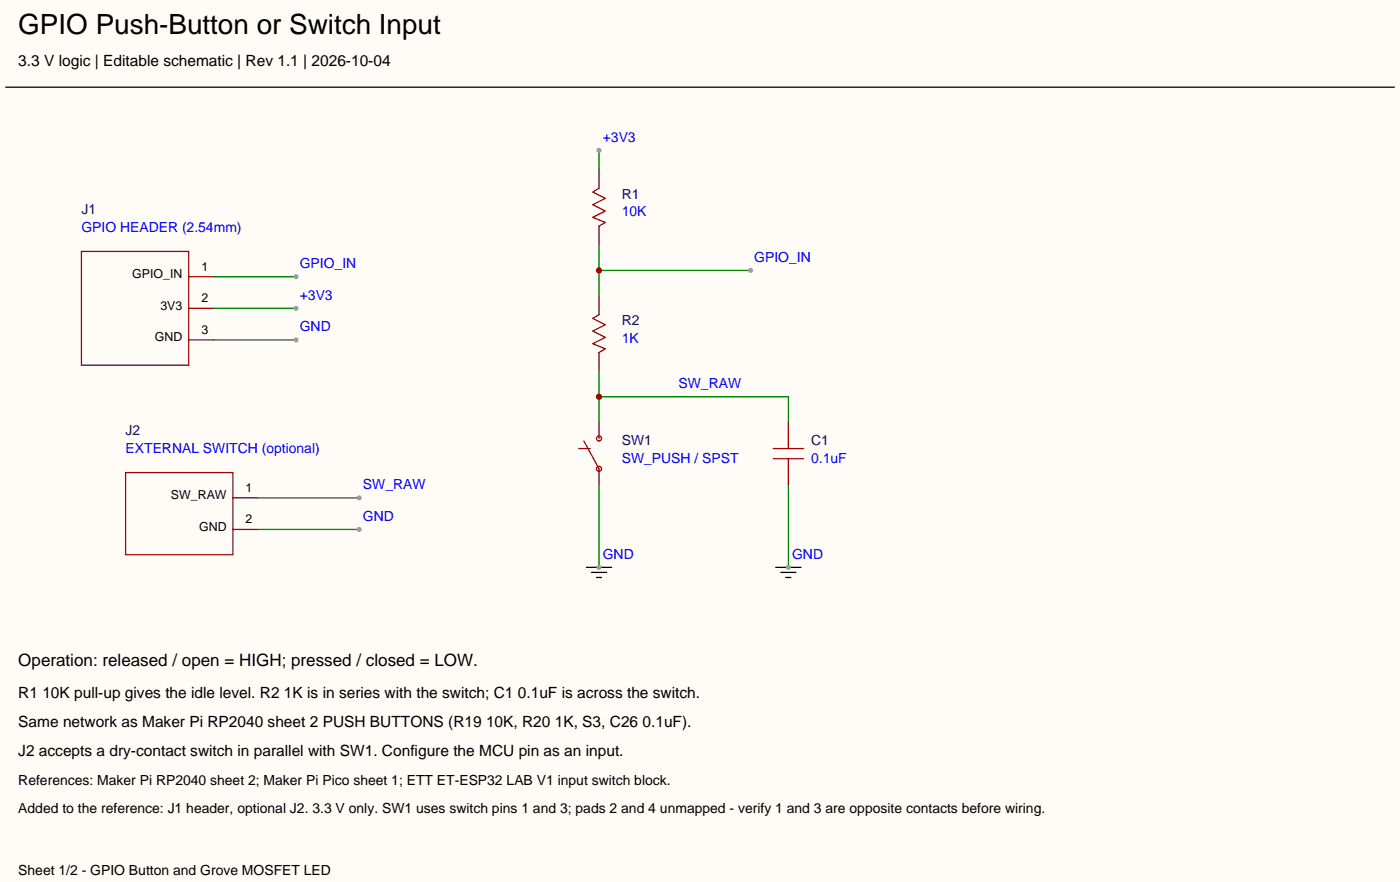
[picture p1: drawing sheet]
<svg xmlns="http://www.w3.org/2000/svg" width="282mm" height="177mm" viewBox="0 0 282 177" stroke-linecap="round" stroke-linejoin="round" font-family="sans-serif">
<defs><g id="words">
<text font-size="5.6" x="3.7" y="6.9">GPIO Push-Button or Switch Input</text>
<text font-size="3.4" x="3.7" y="133.9">Operation: released / open = HIGH; pressed / closed = LOW.</text>
<g font-size="3.1">
<text x="3.7" y="13.3">3.3 V logic | Editable schematic | Rev 1.1 | 2026-10-04</text>
<text x="3.7" y="140.3">R1 10K pull-up gives the idle level. R2 1K is in series with the switch; C1 0.1uF is across the switch.</text>
<text x="3.7" y="146.1">Same network as Maker Pi RP2040 sheet 2 PUSH BUTTONS (R19 10K, R20 1K, S3, C26 0.1uF).</text>
<text x="3.7" y="152">J2 accepts a dry-contact switch in parallel with SW1. Configure the MCU pin as an input.</text>
</g>
<g font-size="2.8" fill="#00f">
<text x="121.3" y="28.5">+3V3</text>
<text x="16.4" y="46.5">GPIO HEADER (2.54mm)</text>
<text x="125.1" y="43.5">10K</text>
<text x="60.3" y="53.9">GPIO_IN</text>
<text x="151.8" y="52.6">GPIO_IN</text>
<text x="60.3" y="60.3">+3V3</text>
<text x="60.3" y="66.6">GND</text>
<text x="125.1" y="68.9">1K</text>
<text x="136.5" y="78">SW_RAW</text>
<text x="25.3" y="91">EXTERNAL SWITCH (optional)</text>
<text x="125.1" y="93">SW_PUSH / SPST</text>
<text x="163.2" y="93">0.1uF</text>
<text x="73" y="98.4">SW_RAW</text>
<text x="73" y="104.7">GND</text>
<text x="121.3" y="112.3">GND</text>
<text x="159.4" y="112.3">GND</text>
</g>
<g font-size="2.8" fill="#000080">
<text x="125.1" y="39.9">R1</text>
<text x="16.4" y="43">J1</text>
<text x="125.1" y="65.3">R2</text>
<text x="25.3" y="87.4">J2</text>
<text x="125.1" y="89.5">SW1</text>
<text x="163.2" y="89.5">C1</text>
</g>
<g font-size="2.8">
<text x="3.7" y="157.8">References: Maker Pi RP2040 sheet 2; Maker Pi Pico sheet 1; ETT ET-ESP32 LAB V1 input switch block.</text>
<text x="3.7" y="163.4">Added to the reference: J1 header, optional J2. 3.3 V only. SW1 uses switch pins 1 and 3; pads 2 and 4 unmapped - verify 1 and 3 are opposite contacts before wiring.</text>
<text x="3.7" y="175.8">Sheet 1/2 - GPIO Button and Grove MOSFET LED</text>
</g>
<g font-size="2.5">
<text x="26.6" y="55.9">GPIO_IN</text>
<text x="40.5" y="54.4">1</text>
<text x="32.3" y="62.3">3V3</text>
<text x="40.5" y="60.8">2</text>
<text x="31.2" y="68.6">GND</text>
<text x="40.5" y="67.1">3</text>
<text x="34.4" y="100.4">SW_RAW</text>
<text x="49.4" y="98.9">1</text>
<text x="40.1" y="106.7">GND</text>
<text x="49.4" y="105.2">2</text>
</g>
</g></defs>
<path d="M0 0h281.7v177.3h-281.7z" fill="#fffcf7"/>
<path d="M1.1 17.5h279.4M118 114h5.1M119 115.1h3M120 116.1h1M156.1 114h5.1M157.1 115.1h3M158.1 116.1h1" fill="none" stroke="#000" stroke-width=".25"/>
<g fill="none" stroke="#a10000" stroke-width=".25">
<path d="M120.5 37.8l-1.2 .8 2.5 1.3-2.5 1.2 2.5 1.3-2.5 1.3 2.5 1-1.3 .8M16.4 50.5h21.6v22.9h-21.6zM120.5 63.2l-1.2 .8 2.5 1.3-2.5 1.2 2.5 1.3-2.5 1.3 2.5 1-1.3 .8M25.3 95h21.6v16.5h-21.6zM116.5 90.2h2.2M117.5 88.6l3 5.6M155.6 90.2h6.1M155.6 92.2h6.1"/>
<circle cx="120.5" cy="88.1" r=".51"/>
<circle cx="120.5" cy="94.2" r=".51"/>
</g>
<g fill="none" stroke="#870000" stroke-width=".25">
<path d="M120.5 34v3.8M38 55.6h5.1M120.5 45.5v3.8M120.5 59.4v3.8M38 62h5.1M38 68.3h5.1M120.5 70.9v3.8M120.5 84.8v3.3M120.5 94.2v3.3M158.6 84.8v5.4M158.6 92.2v5.3M46.9 100.1h5"/>
<path d="M46.9 106.4h5"/>
</g>
<path d="M43.1 55.6h16.5" fill="none" stroke="#008700" stroke-width=".25"/>
<circle cx="59.6" cy="55.6" r=".51" fill="#999"/>
<path d="M43.1 62h16.5" fill="none" stroke="#008700" stroke-width=".25"/>
<circle cx="59.6" cy="62" r=".51" fill="#999"/>
<path d="M43.1 68.3h16.5" fill="none" stroke="#008700" stroke-width=".25"/>
<circle cx="59.6" cy="68.3" r=".51" fill="#999"/>
<path d="M51.9 100.1h20.4" fill="none" stroke="#008700" stroke-width=".25"/>
<circle cx="72.3" cy="100.1" r=".51" fill="#999"/>
<path d="M51.9 106.4h20.4" fill="none" stroke="#008700" stroke-width=".25"/>
<circle cx="72.3" cy="106.4" r=".51" fill="#999"/>
<path d="M120.5 30.2v3.8" fill="none" stroke="#008700" stroke-width=".25"/>
<circle cx="120.5" cy="30.2" r=".51" fill="#999"/>
<path d="M120.5 49.3v10.1M120.5 54.4h30.5" fill="none" stroke="#008700" stroke-width=".25"/>
<circle cx="120.5" cy="54.4" r=".63" fill="#c00"/>
<circle cx="151" cy="54.4" r=".51" fill="#999"/>
<path d="M120.5 74.7v10.1M120.5 79.8h38.1v5" fill="none" stroke="#008700" stroke-width=".25"/>
<circle cx="120.5" cy="79.8" r=".63" fill="#c00"/>
<path d="M120.5 97.5v16.5" fill="none" stroke="#008700" stroke-width=".25"/>
<circle cx="120.5" cy="114" r=".51" fill="#999"/>
<path d="M158.6 97.5v16.5" fill="none" stroke="#008700" stroke-width=".25"/>
<circle cx="158.6" cy="114" r=".51" fill="#999"/>
<use href="#words"/>
</svg>
